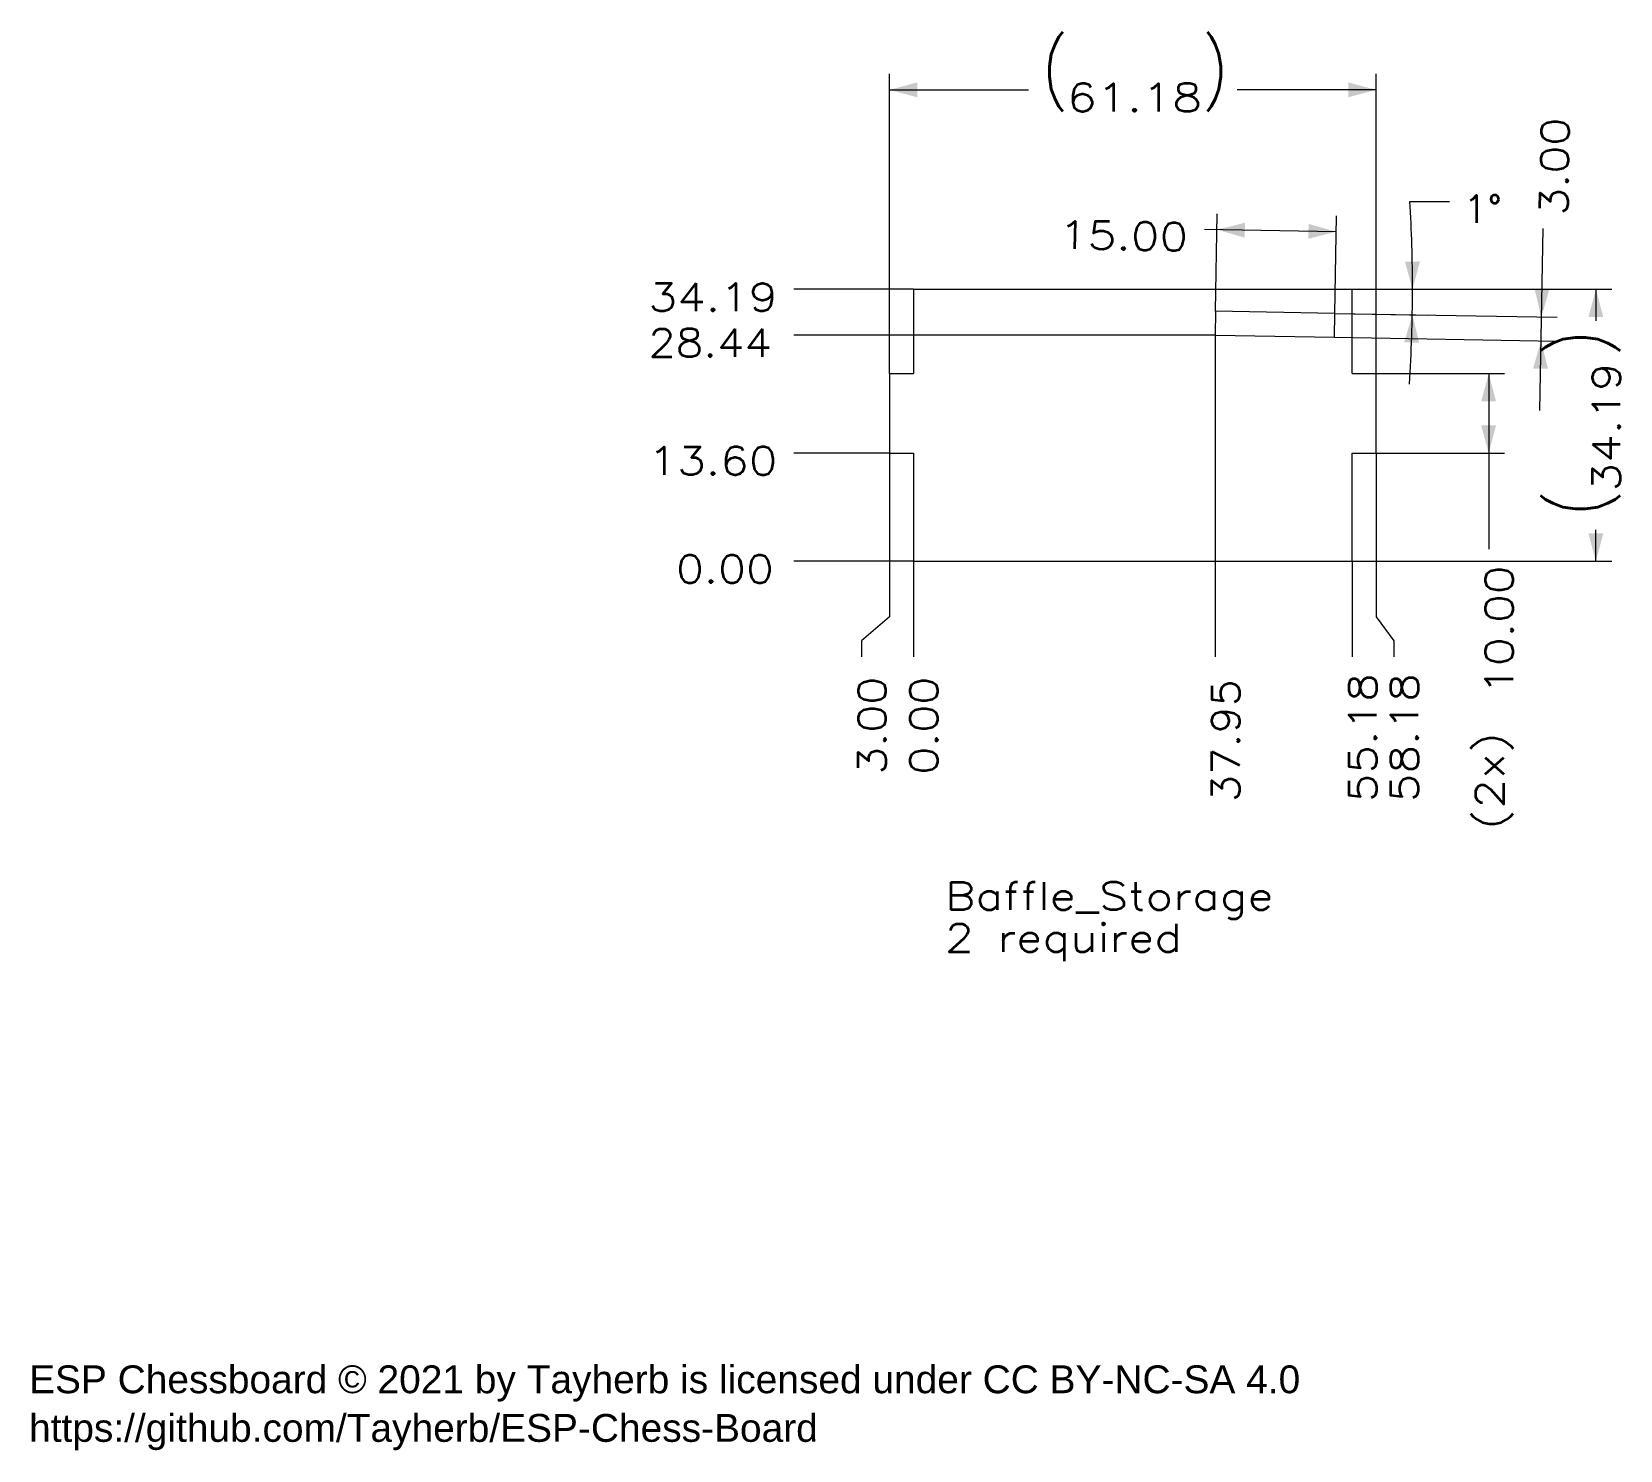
# Model space of a CAD drawing. Header units: millimetres. Extents: x 6 to 205, y 3 to 181.
import ezdxf

# ---------------------------------------------------------------- set-up
doc = ezdxf.new("R2010")
doc.units = ezdxf.units.MM
doc.layers.add('1', color=7, linetype='Continuous', true_color=0xffffff)
doc.styles.add('Arial', font='Arial')
doc.styles.add('blockfont', font='simplex.shx')
doc.dimstyles.get("Standard").update_dxf_attribs({"dimtxt": 0.18, "dimasz": 0.18, "dimexe": 0.18, "dimexo": 0.0625, "dimgap": 0.09, "dimtad": 0, "dimtih": 1, "dimtoh": 1, "dimdec": 4, "dimzin": 0, "dimdsep": 46, "dimtxsty": 'Standard', "dimcen": 0.09, "dimadec": 0, "dimazin": 0, "dimtfac": 1, "dimtdec": 4, "dimtofl": 0, "dimtmove": 0, "dimatfit": 3, "dimfxl": 0, "dimtolj": 1, "dimtzin": 0, "dimarcsym": 0})

# ---------------------------------------------------------------- blocks, each defined once
blk = doc.blocks.new('_U1')
at = {"layer": '1', "color": 18, "lineweight": 13}
blk.add_line((116.45, 114.52), (101.42, 114.52), dxfattribs=at)
at = {"layer": '1', "color": 18, "linetype": 'Continuous', "lineweight": 13, "insert": (86.6, 111.79), "char_height": 3.5, "attachment_point": 7, "line_spacing_factor": 0.903614, "style": 'blockfont'}
blk.add_mtext('\\W1.1729;0.00', dxfattribs=at)
blk = doc.blocks.new('_U2')
at = {"layer": '1', "color": 18, "lineweight": 13}
blk.add_line((113.45, 128.11), (101.42, 128.11), dxfattribs=at)
at = {"layer": '1', "color": 18, "linetype": 'Continuous', "lineweight": 13, "insert": (83.13, 125.39), "char_height": 3.5, "attachment_point": 7, "line_spacing_factor": 0.903614, "style": 'blockfont'}
blk.add_mtext('\\W1.2031;13.60', dxfattribs=at)
blk = doc.blocks.new('_U3')
at = {"layer": '1', "color": 18, "lineweight": 13}
blk.add_line((116.45, 148.71), (101.42, 148.71), dxfattribs=at)
at = {"layer": '1', "color": 18, "linetype": 'Continuous', "lineweight": 13, "insert": (83.13, 145.98), "char_height": 3.5, "attachment_point": 7, "line_spacing_factor": 0.903614, "style": 'blockfont'}
blk.add_mtext('\\W1.2031;34.19', dxfattribs=at)
blk = doc.blocks.new('_U4')
at = {"layer": '1', "color": 18, "lineweight": 13}
blk.add_line((154.41, 142.95), (101.42, 142.95), dxfattribs=at)
at = {"layer": '1', "color": 18, "linetype": 'Continuous', "lineweight": 13, "insert": (83.13, 140.23), "char_height": 3.5, "attachment_point": 7, "line_spacing_factor": 0.903614, "style": 'blockfont'}
blk.add_mtext('\\W1.1494;28.44', dxfattribs=at)
blk = doc.blocks.new('_U5')
at = {"layer": '1', "color": 18, "lineweight": 13}
blk.add_line((116.45, 114.52), (116.45, 102.52), dxfattribs=at)
at = {"layer": '1', "color": 18, "linetype": 'Continuous', "lineweight": 13, "insert": (119.52, 87.68), "char_height": 3.5, "attachment_point": 7, "rotation": 90, "line_spacing_factor": 0.903614, "style": 'blockfont'}
blk.add_mtext('\\W1.1729;0.00', dxfattribs=at)
blk = doc.blocks.new('_U6')
at = {"layer": '1', "color": 18, "lineweight": 13}
for p, q in [((113.45, 128.11), (113.45, 107.52)), ((113.45, 107.52), (109.95, 104.52)), ((109.95, 104.52), (109.95, 102.52))]:
    blk.add_line(p, q, dxfattribs=at)
at = {"layer": '1', "color": 18, "linetype": 'Continuous', "lineweight": 13, "insert": (113.01, 87.68), "char_height": 3.5, "attachment_point": 7, "rotation": 90, "line_spacing_factor": 0.903614, "style": 'blockfont'}
blk.add_mtext('\\W1.1729;3.00', dxfattribs=at)
blk = doc.blocks.new('_U7')
at = {"layer": '1', "color": 18, "lineweight": 13}
blk.add_line((171.63, 114.52), (171.63, 102.52), dxfattribs=at)
at = {"layer": '1', "color": 18, "linetype": 'Continuous', "lineweight": 13, "insert": (174.7, 84.21), "char_height": 3.5, "attachment_point": 7, "rotation": 90, "line_spacing_factor": 0.903614, "style": 'blockfont'}
blk.add_mtext('\\W1.2031;55.18', dxfattribs=at)
blk = doc.blocks.new('_U8')
at = {"layer": '1', "color": 18, "lineweight": 13}
for p, q in [((174.63, 128.11), (174.63, 107.52)), ((174.63, 107.52), (176.87, 104.52)), ((176.87, 104.52), (176.87, 102.52))]:
    blk.add_line(p, q, dxfattribs=at)
at = {"layer": '1', "color": 18, "linetype": 'Continuous', "lineweight": 13, "insert": (179.94, 84.21), "char_height": 3.5, "attachment_point": 7, "rotation": 90, "line_spacing_factor": 0.903614, "style": 'blockfont'}
blk.add_mtext('\\W1.2031;58.18', dxfattribs=at)
blk = doc.blocks.new('_U9')
at = {"layer": '1', "color": 18, "lineweight": 13}
blk.add_line((154.41, 142.95), (154.41, 102.52), dxfattribs=at)
at = {"layer": '1', "color": 18, "linetype": 'Continuous', "lineweight": 13, "insert": (157.47, 84.21), "char_height": 3.5, "attachment_point": 7, "rotation": 90, "line_spacing_factor": 0.903614, "style": 'blockfont'}
blk.add_mtext('\\W1.1494;37.95', dxfattribs=at)
blk = doc.blocks.new('_U10')
at = {"layer": '1', "color": 18, "lineweight": 13}
for p, q in [((113.45, 138.11), (113.45, 175.79)), ((174.63, 138.11), (174.63, 175.79)), ((113.45, 173.79), (130.91, 173.79)), ((174.63, 173.79), (157.18, 173.79))]:
    blk.add_line(p, q, dxfattribs=at)
at = {"layer": '1', "color": 18, "lineweight": 18}
for points in [[(113.45, 173.79), (116.95, 174.73), (116.95, 172.85)], [(174.63, 173.79), (171.13, 172.85), (171.13, 174.73)]]:
    blk.add_solid(points, dxfattribs=at)
at = {"layer": '1', "color": 18, "linetype": 'Continuous', "lineweight": 13, "char_height": 3.5, "attachment_point": 7, "line_spacing_factor": 0.903614, "style": 'blockfont'}
for s, insert in [('\\W0.8563;{\\H1.88x;(}', (132.59, 171.07)), ('\\W0.8563;{\\H1.88x;)}', (152.71, 171.07)), ('\\W1.2621;61.18', (135.74, 171.07))]:
    blk.add_mtext(s, dxfattribs=dict(at, insert=insert))
blk = doc.blocks.new('_U11')
at = {"layer": '1', "color": 18, "lineweight": 13}
for p, q in [((171.63, 148.71), (204.28, 148.71)), ((202.28, 148.71), (202.28, 144.75)), ((202.28, 114.52), (202.28, 118.48)), ((171.63, 114.52), (204.28, 114.52))]:
    blk.add_line(p, q, dxfattribs=at)
at = {"layer": '1', "color": 18, "lineweight": 18}
for points in [[(202.28, 148.71), (203.21, 145.21), (201.34, 145.21)], [(202.28, 114.52), (201.34, 118.02), (203.21, 118.02)]]:
    blk.add_solid(points, dxfattribs=at)
at = {"layer": '1', "color": 18, "linetype": 'Continuous', "lineweight": 13, "char_height": 3.5, "attachment_point": 7, "rotation": 90, "line_spacing_factor": 0.903614, "style": 'blockfont'}
for s, insert in [('\\W0.8563;{\\H1.88x;)}', (205.34, 140.25)), ('\\W1.2031;34.19', (205.34, 123.28)), ('\\W0.8563;{\\H1.88x;(}', (205.34, 120.13))]:
    blk.add_mtext(s, dxfattribs=dict(at, insert=insert))
blk = doc.blocks.new('_U12')
at = {"layer": '1', "color": 18, "lineweight": 13}
for p, q in [((174.63, 138.11), (190.8, 138.11)), ((188.8, 138.11), (188.8, 116.05)), ((174.63, 128.11), (190.8, 128.11))]:
    blk.add_line(p, q, dxfattribs=at)
at = {"layer": '1', "color": 18, "lineweight": 18}
for points in [[(188.8, 138.11), (189.73, 134.61), (187.86, 134.61)], [(188.8, 128.11), (187.86, 131.61), (189.73, 131.61)]]:
    blk.add_solid(points, dxfattribs=at)
at = {"layer": '1', "color": 18, "linetype": 'Continuous', "lineweight": 13, "char_height": 3.5, "attachment_point": 7, "rotation": 90, "line_spacing_factor": 0.903614, "style": 'blockfont'}
for s, insert in [('\\W1.2031;10.00', (191.86, 97.74)), ('\\W1.2644;(2x)', (191.86, 80.73))]:
    blk.add_mtext(s, dxfattribs=dict(at, insert=insert))
blk = doc.blocks.new('_U13')
at = {"layer": '1', "color": 18, "lineweight": 13}
for p, q in [((154.46, 145.95), (154.67, 158.21)), ((169.46, 145.69), (169.67, 157.95)), ((169.63, 155.95), (153.07, 156.23))]:
    blk.add_line(p, q, dxfattribs=at)
at = {"layer": '1', "color": 18, "lineweight": 18}
for points in [[(154.64, 156.21), (158.15, 157.08), (158.12, 155.21)], [(169.63, 155.95), (166.12, 155.07), (166.15, 156.94)]]:
    blk.add_solid(points, dxfattribs=at)
at = {"layer": '1', "color": 18, "linetype": 'Continuous', "lineweight": 13, "insert": (134.74, 153.83), "char_height": 3.5, "attachment_point": 7, "rotation": 359, "line_spacing_factor": 0.903614, "style": 'blockfont'}
blk.add_mtext('\\W1.2031;15.00', dxfattribs=at)
blk = doc.blocks.new('_U14')
at = {"layer": '1', "color": 18, "lineweight": 13}
for p, q in [((195.23, 133.49), (195.63, 156.36)), ((169.46, 145.69), (197.43, 145.2)), ((169.4, 142.69), (197.38, 142.2))]:
    blk.add_line(p, q, dxfattribs=at)
at = {"layer": '1', "color": 18, "lineweight": 18}
for points in [[(195.43, 145.24), (194.56, 148.75), (196.43, 148.72)], [(195.38, 142.24), (196.26, 138.72), (194.38, 138.75)]]:
    blk.add_solid(points, dxfattribs=at)
at = {"layer": '1', "color": 18, "linetype": 'Continuous', "lineweight": 13, "insert": (198.72, 157.96), "char_height": 3.5, "attachment_point": 7, "rotation": 89, "line_spacing_factor": 0.903614, "style": 'blockfont'}
blk.add_mtext('\\W1.1729;3.00', dxfattribs=at)
blk = doc.blocks.new('_U15')
at = {"layer": '1', "color": 18, "lineweight": 13}
for p, q in [((178.89, 159.77), (183.89, 159.77)), ((171.63, 148.71), (181.22, 148.71)), ((169.46, 145.69), (181.2, 145.48))]:
    blk.add_line(p, q, dxfattribs=at)
for start, end in [(0, 3.4732), (356.2567, 359.9999)]:
    blk.add_arc((-3.39, 148.71), 182.61, start, end, dxfattribs=at)
at = {"layer": '1', "color": 18, "lineweight": 18}
for points in [[(179.22, 148.71), (178.27, 152.2), (180.15, 152.21)], [(179.2, 145.52), (180.06, 142), (178.18, 142.04)]]:
    blk.add_solid(points, dxfattribs=at)
at = {"layer": '1', "color": 18, "linetype": 'Continuous', "lineweight": 13, "insert": (185.57, 157.05), "char_height": 3.5, "attachment_point": 7, "line_spacing_factor": 0.903614, "style": 'blockfont'}
blk.add_mtext('\\W1.0249;1%%d', dxfattribs=at)

msp = doc.modelspace()

# ---------------------------------------------------------------- linework, layer by layer
at = {"layer": '1', "color": 154, "linetype": 'Continuous', "lineweight": 18}
for p, q in [((116.453, 148.706), (116.453, 138.111)), ((171.633, 148.706), (116.453, 148.706)), ((171.633, 138.111), (171.633, 148.706)), ((154.457, 145.951), (154.405, 142.952)), ((169.455, 145.689), (154.457, 145.951)), ((169.403, 142.69), (169.455, 145.689)), ((169.403, 142.69), (169.455, 145.689)), ((154.405, 142.952), (169.403, 142.69)), ((154.405, 142.952), (169.403, 142.69)), ((169.403, 142.69), (169.403, 142.69)), ((113.453, 138.111), (116.453, 138.111)), ((113.453, 138.111), (113.453, 128.111)), ((171.633, 138.111), (174.633, 138.111)), ((174.633, 128.111), (174.633, 138.111)), ((113.453, 128.111), (116.453, 128.111)), ((116.453, 128.111), (116.453, 114.516)), ((171.633, 114.516), (171.633, 128.111)), ((171.633, 128.111), (174.633, 128.111)), ((116.453, 114.516), (171.633, 114.516))]:
    msp.add_line(p, q, dxfattribs=at)

# ---------------------------------------------------------------- texts
at = {"layer": '1', "color": 18, "linetype": 'Continuous', "lineweight": 13, "char_height": 3.5, "attachment_point": 7}
for s, insert, line_spacing_factor, style in [('\\W1.2190;Baffle_Storage\\P2 required', (120.416, 64.241), 0.903614, 'blockfont'), ('\\fArial|b0|i0;\\W1.0000;ESP Chessboard © 2021 by Tayherb is licensed under CC BY-NC-SA 4.0\\Phttps://github.com/Tayherb/ESP-Chess-Board', (5.25, 2.74), 1.047437, 'Arial')]:
    msp.add_mtext(s, dxfattribs=dict(at, insert=insert, line_spacing_factor=line_spacing_factor, style=style))

# ---------------------------------------------------------------- dimensions: what is measured, and where the dimension line sits
at = {"layer": '1', "color": 18, "linetype": 'Continuous', "lineweight": 13}
dim = msp.add_linear_dim(base=(174.633, 173.79), p1=(113.453, 138.111), p2=(174.633, 138.111), dimstyle='Standard', override={"dimtxt": 3.5, "dimasz": 3.5, "dimexe": 2, "dimexo": 0, "dimgap": 1.5, "dimtih": 0, "dimtoh": 0, "dimdec": 2, "dimlfac": 1, "dimdsep": 46, "dimlunit": 2, "dimpost": '(<>)', "dimtxsty": 'blockfont', "dimsah": 1, "dimse1": 0, "dimse2": 0, "dimsd1": 0, "dimsd2": 0, "dimclrd": 18, "dimclre": 18, "dimclrt": 18, "dimtol": 0, "dimtm": -0.1, "dimtfac": 1, "dimtdec": 2, "dimtofl": 1, "dimtmove": 0, "dimlwd": 13, "dimlwe": 13}, dxfattribs=at)
dim.commit()
dim.dimension.update_dxf_attribs({"geometry": '_U10', "text_midpoint": (144.043, 173.79), "dimtype": 160})
for base, p1, p2, angle, override, picture, middle in [((195.435, 145.236), (167.565, 142.722), (169.455, 145.689), 269, {"dimtxt": 3.5, "dimasz": 3.5, "dimexe": 2, "dimexo": 0, "dimgap": 1.5, "dimtih": 0, "dimtoh": 0, "dimdec": 2, "dimlfac": 1, "dimdsep": 46, "dimlunit": 2, "dimtxsty": 'blockfont', "dimsah": 1, "dimse1": 0, "dimse2": 0, "dimsd1": 0, "dimsd2": 0, "dimclrd": 18, "dimclre": 18, "dimclrt": 18, "dimtol": 0, "dimtm": -0.1, "dimtfac": 1, "dimtdec": 2, "dimtofl": 1, "dimtmove": 0, "dimlwd": 13, "dimlwe": 13}, '_U14', (195.773, 164.609)), ((169.634, 155.946), (154.443, 145.126), (169.455, 145.689), 179, {"dimtxt": 3.5, "dimasz": 3.5, "dimexe": 2, "dimexo": 0, "dimgap": 1.5, "dimtih": 0, "dimtoh": 0, "dimdec": 2, "dimlfac": 1, "dimdsep": 46, "dimlunit": 2, "dimtxsty": 'blockfont', "dimsah": 1, "dimse1": 0, "dimse2": 0, "dimsd1": 0, "dimsd2": 0, "dimclrd": 18, "dimclre": 18, "dimclrt": 18, "dimtol": 0, "dimtm": -0.1, "dimtfac": 1, "dimtdec": 2, "dimtofl": 1, "dimtmove": 0, "dimlwd": 13, "dimlwe": 13}, '_U13', (135.639, 156.539)), ((202.275, 114.516), (171.633, 148.706), (171.633, 114.516), 90, {"dimtxt": 3.5, "dimasz": 3.5, "dimexe": 2, "dimexo": 0, "dimgap": 1.5, "dimtih": 0, "dimtoh": 0, "dimdec": 2, "dimlfac": 1, "dimdsep": 46, "dimlunit": 2, "dimpost": '(<>)', "dimtxsty": 'blockfont', "dimsah": 1, "dimse1": 0, "dimse2": 0, "dimsd1": 0, "dimsd2": 0, "dimclrd": 18, "dimclre": 18, "dimclrt": 18, "dimtol": 0, "dimtm": -0.1, "dimtfac": 1, "dimtdec": 2, "dimtofl": 1, "dimtmove": 0, "dimlwd": 13, "dimlwe": 13}, '_U11', (202.275, 131.611))]:
    dim = msp.add_linear_dim(base=base, p1=p1, p2=p2, angle=angle, dimstyle='Standard', override=override, dxfattribs=at)
    dim.commit()
    dim.dimension.update_dxf_attribs({"geometry": picture, "text_midpoint": middle, "dimtype": 160})
dim = msp.add_angular_dim_2l(base=(189.158, 146.466), line1=((169.455, 145.689), (154.457, 145.951)), line2=((171.633, 148.706), (116.453, 148.706)), dimstyle='Standard', override={"dimtxt": 3.5, "dimasz": 3.5, "dimexe": 2, "dimexo": 0, "dimgap": 1.5, "dimtih": 1, "dimtoh": 1, "dimdec": 1, "dimlfac": 1, "dimzin": 8, "dimdsep": 44, "dimlunit": 2, "dimtxsty": 'blockfont', "dimsah": 1, "dimse1": 0, "dimse2": 0, "dimsd1": 0, "dimsd2": 0, "dimclrd": 18, "dimclre": 18, "dimclrt": 18, "dimaunit": 0, "dimadec": 1, "dimazin": 2, "dimtol": 0, "dimtfac": 1, "dimtdec": 1, "dimtofl": 1, "dimtmove": 0, "dimtzin": 8, "dimlwd": 13, "dimlwe": 13}, dxfattribs=at)
dim.commit()
dim.dimension.update_dxf_attribs({"geometry": '_U15', "text_midpoint": (188.853, 159.769), "dimtype": 162})
for feature_location, offset, dtype, text, picture, middle in [((116.453, 148.706), (-15.038, 0), 0, '\\C18;34.19', '_U3', (91.431, 148.706)), ((154.405, 142.952), (-52.99, 0), 0, '\\C18;28.44', '_U4', (91.431, 142.952)), ((154.405, 142.952), (0, -40.427), 1, '\\C18;37.95', '_U9', (154.405, 92.541)), ((113.453, 128.111), (-12.038, 0), 0, '\\C18;13.60', '_U2', (91.431, 128.111)), ((113.453, 128.111), (-3.507, -25.586), 1, '\\C18;3.00', '_U6', (109.946, 94.273)), ((174.633, 128.111), (2.242, -25.586), 1, '\\C18;58.18', '_U8', (176.875, 92.541)), ((116.453, 114.516), (-15.038, 0), 0, '\\C18;0.00', '_U1', (93.163, 114.516)), ((116.453, 114.516), (0, -11.991), 1, '\\C18;0.00', '_U5', (116.453, 94.273)), ((171.633, 114.516), (0, -11.991), 1, '\\C18;55.18', '_U7', (171.633, 92.541))]:
    dim = msp.add_ordinate_dim(feature_location=feature_location, offset=offset, dtype=dtype, origin=(116.453, 114.516), text=text, dimstyle='Standard', override={"dimtxt": 3.5, "dimasz": 3.5, "dimexe": 2, "dimexo": 0, "dimgap": 1.5, "dimtih": 0, "dimdec": 2, "dimlfac": 1, "dimdsep": 46, "dimlunit": 2, "dimpost": '', "dimtxsty": 'blockfont', "dimsah": 1, "dimse1": 0, "dimse2": 0, "dimsd1": 0, "dimsd2": 0, "dimclrd": 18, "dimclre": 18, "dimclrt": 18, "dimtol": 0, "dimtm": -0.1, "dimtfac": 1, "dimtdec": 2, "dimtofl": 1, "dimtmove": 0, "dimlwd": 13, "dimlwe": 13}, dxfattribs=at)
    dim.commit()
    dim.dimension.update_dxf_attribs({"geometry": picture, "text_midpoint": middle})
dim = msp.add_linear_dim(base=(188.795, 128.111), p1=(174.633, 138.111), p2=(174.633, 128.111), angle=90, text='\\C18;{\\H1.00x;\\Fsimplex.shx;(2x)\\Fsimplex.shx;}\\C18; <> ', dimstyle='Standard', override={"dimtxt": 3.5, "dimasz": 3.5, "dimexe": 2, "dimexo": 0, "dimgap": 1.5, "dimtih": 0, "dimtoh": 0, "dimdec": 2, "dimlfac": 1, "dimdsep": 46, "dimlunit": 2, "dimtxsty": 'blockfont', "dimsah": 1, "dimse1": 0, "dimse2": 0, "dimsd1": 0, "dimsd2": 0, "dimclrd": 18, "dimclre": 18, "dimclrt": 18, "dimtol": 0, "dimtm": -0.1, "dimtfac": 1, "dimtdec": 2, "dimtofl": 1, "dimtmove": 0, "dimlwd": 13, "dimlwe": 13}, dxfattribs=at)
dim.commit()
dim.dimension.update_dxf_attribs({"geometry": '_U12', "text_midpoint": (188.795, 97.561), "dimtype": 160})

doc.saveas('drawing.dxf')
